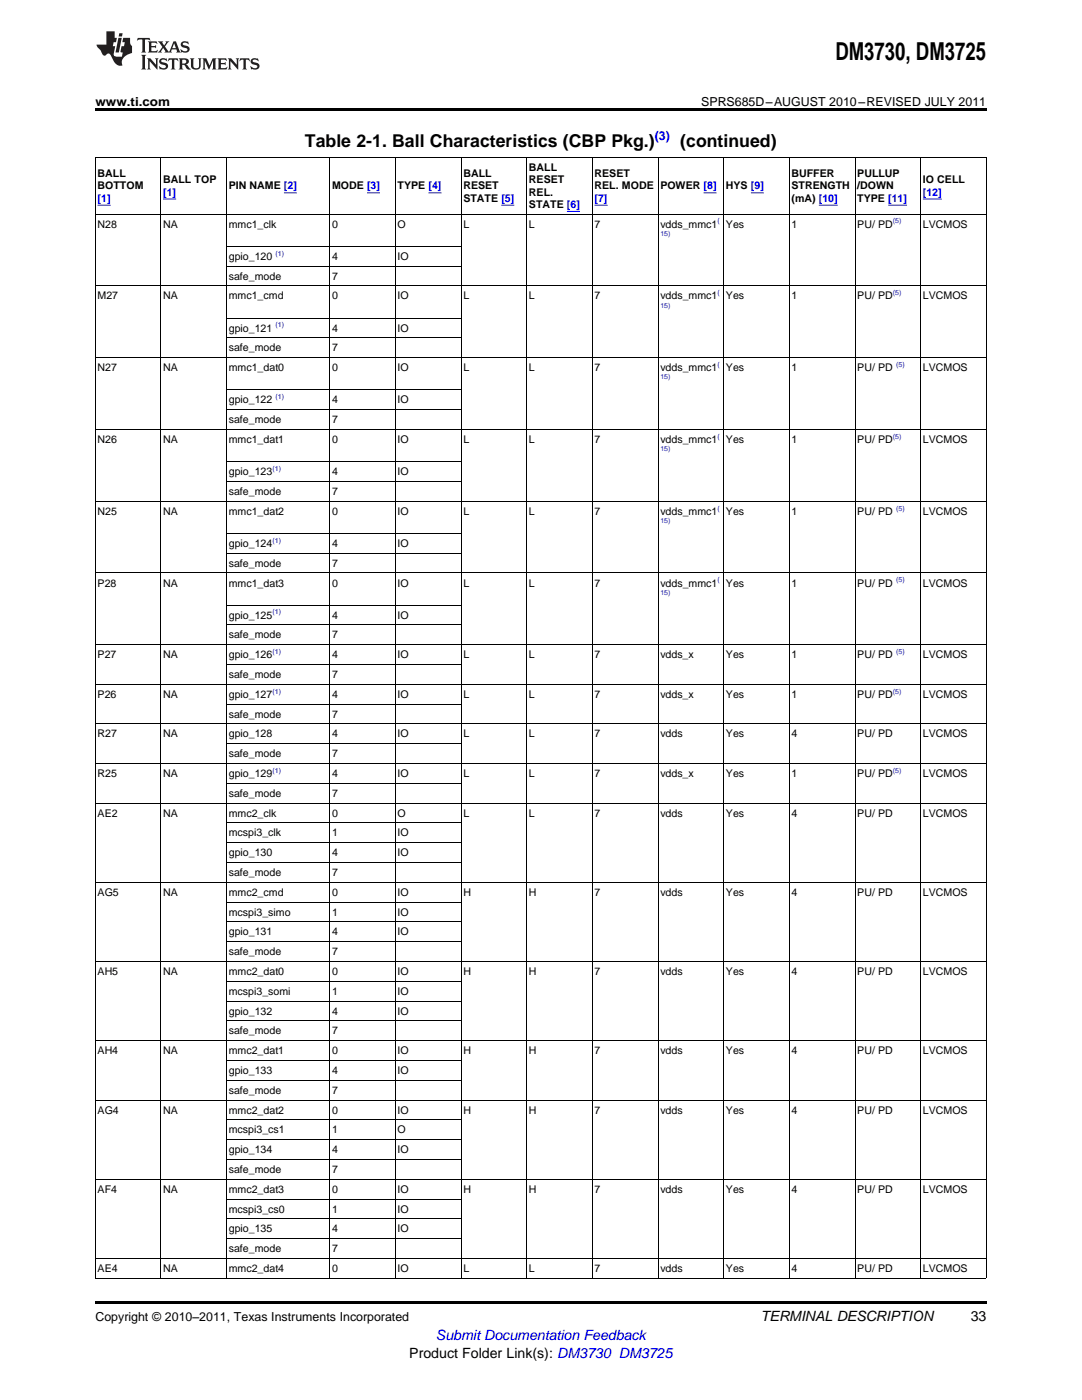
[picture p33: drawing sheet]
<svg xmlns="http://www.w3.org/2000/svg" width="216mm" height="279mm" viewBox="0 0 216 279" stroke-linecap="round" stroke-linejoin="round" font-family="sans-serif">
<defs><g id="words">
<text font-size="4.9" x="166.7" y="12">DM3730, DM3725</text>
<g font-size="3.5">
<text x="60.9" y="29.3">Table 2-1. Ball Characteristics (CBP Pkg.)</text>
<text x="135.7" y="29.3">(continued)</text>
</g>
<g font-size="2.8">
<text x="151.8" y="263.6">TERMINAL DESCRIPTION</text>
<text x="193.7" y="263.6">33</text>
<text x="81.7" y="270.9">Product Folder Link(s): DM3730 DM3725</text>
</g>
<text font-size="2.8" fill="#00f" x="87" y="267.4">Submit Documentation Feedback</text>
<g font-size="2.5">
<text x="19" y="21.1">www.ti.com</text>
<text x="139.9" y="21.1">SPRS685D–AUGUST 2010–REVISED JULY 2011</text>
<text x="19" y="263.6">Copyright © 2010–2011, Texas Instruments Incorporated</text>
</g>
<text font-size="2.5" fill="#00f" x="130.6" y="27.9">(3)</text>
<g font-size="2.1">
<text x="19.5" y="35.3">BALL</text>
<text x="92.5" y="35.3">BALL</text>
<text x="105.6" y="34.1">BALL</text>
<text x="118.6" y="35.3">RESET</text>
<text x="157.9" y="35.3">BUFFER</text>
<text x="171.1" y="35.3">PULLUP</text>
<text x="19.5" y="37.8">BOTTOM</text>
<text x="32.6" y="36.5">BALL TOP</text>
<text x="45.6" y="37.8">PIN NAME [2]</text>
<text x="66.3" y="37.8">MODE [3]</text>
<text x="79.3" y="37.8">TYPE [4]</text>
<text x="92.5" y="37.8">RESET</text>
<text x="92.5" y="40.3">STATE [5]</text>
<text x="105.6" y="36.5">RESET</text>
<text x="105.6" y="39">REL.</text>
<text x="105.6" y="41.5">STATE [6]</text>
<text x="118.6" y="37.8">REL. MODE</text>
<text x="131.8" y="37.8">POWER [8]</text>
<text x="144.9" y="37.8">HYS [9]</text>
<text x="157.9" y="37.8">STRENGTH</text>
<text x="157.9" y="40.3">(mA) [10]</text>
<text x="171.1" y="37.8">/DOWN</text>
<text x="171.1" y="40.3">TYPE [11]</text>
<text x="184.1" y="36.5">IO CELL</text>
<text x="19.5" y="45.4">N28</text>
<text x="32.6" y="45.4">NA</text>
<text x="45.6" y="45.4">mmc1_clk</text>
<text x="66.3" y="45.4">0</text>
<text x="79.3" y="45.4">O</text>
<text x="92.5" y="45.4">L</text>
<text x="105.6" y="45.4">L</text>
<text x="118.6" y="45.4">7</text>
<text x="131.8" y="45.4">vdds_mmc1</text>
<text x="144.9" y="45.4">Yes</text>
<text x="157.9" y="45.4">1</text>
<text x="171.1" y="45.4">PU/ PD</text>
<text x="184.1" y="45.4">LVCMOS</text>
<text x="45.6" y="51.9">gpio_120</text>
<text x="66.3" y="51.9">4</text>
<text x="79.3" y="51.9">IO</text>
<text x="19.5" y="59.8">M27</text>
<text x="32.6" y="59.8">NA</text>
<text x="45.6" y="55.8">safe_mode</text>
<text x="45.6" y="59.8">mmc1_cmd</text>
<text x="66.3" y="55.8">7</text>
<text x="66.3" y="59.8">0</text>
<text x="79.3" y="59.8">IO</text>
<text x="92.5" y="59.8">L</text>
<text x="105.6" y="59.8">L</text>
<text x="118.6" y="59.8">7</text>
<text x="131.8" y="59.8">vdds_mmc1</text>
<text x="144.9" y="59.8">Yes</text>
<text x="157.9" y="59.8">1</text>
<text x="171.1" y="59.8">PU/ PD</text>
<text x="184.1" y="59.8">LVCMOS</text>
<text x="45.6" y="66.2">gpio_121</text>
<text x="45.6" y="70.1">safe_mode</text>
<text x="66.3" y="66.2">4</text>
<text x="66.3" y="70.1">7</text>
<text x="79.3" y="66.2">IO</text>
<text x="19.5" y="74.1">N27</text>
<text x="32.6" y="74.1">NA</text>
<text x="45.6" y="74.1">mmc1_dat0</text>
<text x="66.3" y="74.1">0</text>
<text x="79.3" y="74.1">IO</text>
<text x="92.5" y="74.1">L</text>
<text x="105.6" y="74.1">L</text>
<text x="118.6" y="74.1">7</text>
<text x="131.8" y="74.1">vdds_mmc1</text>
<text x="144.9" y="74.1">Yes</text>
<text x="157.9" y="74.1">1</text>
<text x="171.1" y="74.1">PU/ PD</text>
<text x="184.1" y="74.1">LVCMOS</text>
<text x="45.6" y="80.5">gpio_122</text>
<text x="66.3" y="80.5">4</text>
<text x="79.3" y="80.5">IO</text>
<text x="19.5" y="88.4">N26</text>
<text x="32.6" y="88.4">NA</text>
<text x="45.6" y="84.5">safe_mode</text>
<text x="45.6" y="88.4">mmc1_dat1</text>
<text x="66.3" y="84.5">7</text>
<text x="66.3" y="88.4">0</text>
<text x="79.3" y="88.4">IO</text>
<text x="92.5" y="88.4">L</text>
<text x="105.6" y="88.4">L</text>
<text x="118.6" y="88.4">7</text>
<text x="131.8" y="88.4">vdds_mmc1</text>
<text x="144.9" y="88.4">Yes</text>
<text x="157.9" y="88.4">1</text>
<text x="171.1" y="88.4">PU/ PD</text>
<text x="184.1" y="88.4">LVCMOS</text>
<text x="45.6" y="94.8">gpio_123</text>
<text x="66.3" y="94.8">4</text>
<text x="79.3" y="94.8">IO</text>
<text x="45.6" y="98.8">safe_mode</text>
<text x="66.3" y="98.8">7</text>
<text x="19.5" y="102.7">N25</text>
<text x="32.6" y="102.7">NA</text>
<text x="45.6" y="102.7">mmc1_dat2</text>
<text x="66.3" y="102.7">0</text>
<text x="79.3" y="102.7">IO</text>
<text x="92.5" y="102.7">L</text>
<text x="105.6" y="102.7">L</text>
<text x="118.6" y="102.7">7</text>
<text x="131.8" y="102.7">vdds_mmc1</text>
<text x="144.9" y="102.7">Yes</text>
<text x="157.9" y="102.7">1</text>
<text x="171.1" y="102.7">PU/ PD</text>
<text x="184.1" y="102.7">LVCMOS</text>
<text x="45.6" y="109.1">gpio_124</text>
<text x="45.6" y="113.1">safe_mode</text>
<text x="66.3" y="109.1">4</text>
<text x="66.3" y="113.1">7</text>
<text x="79.3" y="109.1">IO</text>
<text x="19.5" y="117.1">P28</text>
<text x="32.6" y="117.1">NA</text>
<text x="45.6" y="117.1">mmc1_dat3</text>
<text x="66.3" y="117.1">0</text>
<text x="79.3" y="117.1">IO</text>
<text x="92.5" y="117.1">L</text>
<text x="105.6" y="117.1">L</text>
<text x="118.6" y="117.1">7</text>
<text x="131.8" y="117.1">vdds_mmc1</text>
<text x="144.9" y="117.1">Yes</text>
<text x="157.9" y="117.1">1</text>
<text x="171.1" y="117.1">PU/ PD</text>
<text x="184.1" y="117.1">LVCMOS</text>
<text x="45.6" y="123.5">gpio_125</text>
<text x="66.3" y="123.5">4</text>
<text x="79.3" y="123.5">IO</text>
<text x="19.5" y="131.4">P27</text>
<text x="32.6" y="131.4">NA</text>
<text x="45.6" y="127.4">safe_mode</text>
<text x="45.6" y="131.4">gpio_126</text>
<text x="66.3" y="127.4">7</text>
<text x="66.3" y="131.4">4</text>
<text x="79.3" y="131.4">IO</text>
<text x="92.5" y="131.4">L</text>
<text x="105.6" y="131.4">L</text>
<text x="118.6" y="131.4">7</text>
<text x="131.8" y="131.4">vdds_x</text>
<text x="144.9" y="131.4">Yes</text>
<text x="157.9" y="131.4">1</text>
<text x="171.1" y="131.4">PU/ PD</text>
<text x="184.1" y="131.4">LVCMOS</text>
<text x="45.6" y="135.3">safe_mode</text>
<text x="66.3" y="135.3">7</text>
<text x="19.5" y="139.3">P26</text>
<text x="32.6" y="139.3">NA</text>
<text x="45.6" y="139.3">gpio_127</text>
<text x="45.6" y="143.2">safe_mode</text>
<text x="66.3" y="139.3">4</text>
<text x="66.3" y="143.2">7</text>
<text x="79.3" y="139.3">IO</text>
<text x="92.5" y="139.3">L</text>
<text x="105.6" y="139.3">L</text>
<text x="118.6" y="139.3">7</text>
<text x="131.8" y="139.3">vdds_x</text>
<text x="144.9" y="139.3">Yes</text>
<text x="157.9" y="139.3">1</text>
<text x="171.1" y="139.3">PU/ PD</text>
<text x="184.1" y="139.3">LVCMOS</text>
<text x="19.5" y="147.2">R27</text>
<text x="32.6" y="147.2">NA</text>
<text x="45.6" y="147.2">gpio_128</text>
<text x="66.3" y="147.2">4</text>
<text x="79.3" y="147.2">IO</text>
<text x="92.5" y="147.2">L</text>
<text x="105.6" y="147.2">L</text>
<text x="118.6" y="147.2">7</text>
<text x="131.8" y="147.2">vdds</text>
<text x="144.9" y="147.2">Yes</text>
<text x="157.9" y="147.2">4</text>
<text x="171.1" y="147.2">PU/ PD</text>
<text x="184.1" y="147.2">LVCMOS</text>
<text x="19.5" y="155.1">R25</text>
<text x="32.6" y="155.1">NA</text>
<text x="45.6" y="151.1">safe_mode</text>
<text x="45.6" y="155.1">gpio_129</text>
<text x="66.3" y="151.1">7</text>
<text x="66.3" y="155.1">4</text>
<text x="79.3" y="155.1">IO</text>
<text x="92.5" y="155.1">L</text>
<text x="105.6" y="155.1">L</text>
<text x="118.6" y="155.1">7</text>
<text x="131.8" y="155.1">vdds_x</text>
<text x="144.9" y="155.1">Yes</text>
<text x="157.9" y="155.1">1</text>
<text x="171.1" y="155.1">PU/ PD</text>
<text x="184.1" y="155.1">LVCMOS</text>
<text x="45.6" y="159">safe_mode</text>
<text x="66.3" y="159">7</text>
<text x="19.5" y="163">AE2</text>
<text x="32.6" y="163">NA</text>
<text x="45.6" y="163">mmc2_clk</text>
<text x="45.6" y="166.9">mcspi3_clk</text>
<text x="66.3" y="163">0</text>
<text x="66.3" y="166.9">1</text>
<text x="79.3" y="163">O</text>
<text x="79.3" y="166.9">IO</text>
<text x="92.5" y="163">L</text>
<text x="105.6" y="163">L</text>
<text x="118.6" y="163">7</text>
<text x="131.8" y="163">vdds</text>
<text x="144.9" y="163">Yes</text>
<text x="157.9" y="163">4</text>
<text x="171.1" y="163">PU/ PD</text>
<text x="184.1" y="163">LVCMOS</text>
<text x="45.6" y="170.9">gpio_130</text>
<text x="66.3" y="170.9">4</text>
<text x="79.3" y="170.9">IO</text>
<text x="19.5" y="178.8">AG5</text>
<text x="32.6" y="178.8">NA</text>
<text x="45.6" y="174.8">safe_mode</text>
<text x="45.6" y="178.8">mmc2_cmd</text>
<text x="66.3" y="174.8">7</text>
<text x="66.3" y="178.8">0</text>
<text x="79.3" y="178.8">IO</text>
<text x="92.5" y="178.8">H</text>
<text x="105.6" y="178.8">H</text>
<text x="118.6" y="178.8">7</text>
<text x="131.8" y="178.8">vdds</text>
<text x="144.9" y="178.8">Yes</text>
<text x="157.9" y="178.8">4</text>
<text x="171.1" y="178.8">PU/ PD</text>
<text x="184.1" y="178.8">LVCMOS</text>
<text x="45.6" y="182.7">mcspi3_simo</text>
<text x="66.3" y="182.7">1</text>
<text x="79.3" y="182.7">IO</text>
<text x="45.6" y="186.7">gpio_131</text>
<text x="45.6" y="190.6">safe_mode</text>
<text x="66.3" y="186.7">4</text>
<text x="66.3" y="190.6">7</text>
<text x="79.3" y="186.7">IO</text>
<text x="19.5" y="194.6">AH5</text>
<text x="32.6" y="194.6">NA</text>
<text x="45.6" y="194.6">mmc2_dat0</text>
<text x="66.3" y="194.6">0</text>
<text x="79.3" y="194.6">IO</text>
<text x="92.5" y="194.6">H</text>
<text x="105.6" y="194.6">H</text>
<text x="118.6" y="194.6">7</text>
<text x="131.8" y="194.6">vdds</text>
<text x="144.9" y="194.6">Yes</text>
<text x="157.9" y="194.6">4</text>
<text x="171.1" y="194.6">PU/ PD</text>
<text x="184.1" y="194.6">LVCMOS</text>
<text x="45.6" y="198.5">mcspi3_somi</text>
<text x="45.6" y="202.5">gpio_132</text>
<text x="66.3" y="198.5">1</text>
<text x="66.3" y="202.5">4</text>
<text x="79.3" y="198.5">IO</text>
<text x="79.3" y="202.5">IO</text>
<text x="45.6" y="206.4">safe_mode</text>
<text x="66.3" y="206.4">7</text>
<text x="19.5" y="210.4">AH4</text>
<text x="32.6" y="210.4">NA</text>
<text x="45.6" y="210.4">mmc2_dat1</text>
<text x="45.6" y="214.3">gpio_133</text>
<text x="66.3" y="210.4">0</text>
<text x="66.3" y="214.3">4</text>
<text x="79.3" y="210.4">IO</text>
<text x="79.3" y="214.3">IO</text>
<text x="92.5" y="210.4">H</text>
<text x="105.6" y="210.4">H</text>
<text x="118.6" y="210.4">7</text>
<text x="131.8" y="210.4">vdds</text>
<text x="144.9" y="210.4">Yes</text>
<text x="157.9" y="210.4">4</text>
<text x="171.1" y="210.4">PU/ PD</text>
<text x="184.1" y="210.4">LVCMOS</text>
<text x="45.6" y="218.3">safe_mode</text>
<text x="66.3" y="218.3">7</text>
<text x="19.5" y="222.2">AG4</text>
<text x="32.6" y="222.2">NA</text>
<text x="45.6" y="222.2">mmc2_dat2</text>
<text x="45.6" y="226.2">mcspi3_cs1</text>
<text x="66.3" y="222.2">0</text>
<text x="66.3" y="226.2">1</text>
<text x="79.3" y="222.2">IO</text>
<text x="79.3" y="226.2">O</text>
<text x="92.5" y="222.2">H</text>
<text x="105.6" y="222.2">H</text>
<text x="118.6" y="222.2">7</text>
<text x="131.8" y="222.2">vdds</text>
<text x="144.9" y="222.2">Yes</text>
<text x="157.9" y="222.2">4</text>
<text x="171.1" y="222.2">PU/ PD</text>
<text x="184.1" y="222.2">LVCMOS</text>
<text x="45.6" y="230.2">gpio_134</text>
<text x="66.3" y="230.2">4</text>
<text x="79.3" y="230.2">IO</text>
<text x="19.5" y="238.1">AF4</text>
<text x="32.6" y="238.1">NA</text>
<text x="45.6" y="234.1">safe_mode</text>
<text x="45.6" y="238.1">mmc2_dat3</text>
<text x="66.3" y="234.1">7</text>
<text x="66.3" y="238.1">0</text>
<text x="79.3" y="238.1">IO</text>
<text x="92.5" y="238.1">H</text>
<text x="105.6" y="238.1">H</text>
<text x="118.6" y="238.1">7</text>
<text x="131.8" y="238.1">vdds</text>
<text x="144.9" y="238.1">Yes</text>
<text x="157.9" y="238.1">4</text>
<text x="171.1" y="238.1">PU/ PD</text>
<text x="184.1" y="238.1">LVCMOS</text>
<text x="45.6" y="242">mcspi3_cs0</text>
<text x="45.6" y="246">gpio_135</text>
<text x="66.3" y="242">1</text>
<text x="66.3" y="246">4</text>
<text x="79.3" y="242">IO</text>
<text x="79.3" y="246">IO</text>
<text x="45.6" y="249.9">safe_mode</text>
<text x="66.3" y="249.9">7</text>
<text x="19.5" y="253.9">AE4</text>
<text x="32.6" y="253.9">NA</text>
<text x="45.6" y="253.9">mmc2_dat4</text>
<text x="66.3" y="253.9">0</text>
<text x="79.3" y="253.9">IO</text>
<text x="92.5" y="253.9">L</text>
<text x="105.6" y="253.9">L</text>
<text x="118.6" y="253.9">7</text>
<text x="131.8" y="253.9">vdds</text>
<text x="144.9" y="253.9">Yes</text>
<text x="157.9" y="253.9">4</text>
<text x="171.1" y="253.9">PU/ PD</text>
<text x="184.1" y="253.9">LVCMOS</text>
</g>
<g font-size="2.1" fill="#00f">
<text x="19.5" y="40.3">[1]</text>
<text x="32.6" y="39">[1]</text>
<text x="118.6" y="40.3">[7]</text>
<text x="184.1" y="39">[12]</text>
</g>
<g font-size="1.4" fill="#00f">
<text x="131.8" y="47.1">15)</text>
<text x="143.2" y="44.6">(</text>
<text x="178.2" y="44.6">(5)</text>
<text x="55" y="51">(1)</text>
<text x="143.2" y="58.9">(</text>
<text x="178.2" y="58.9">(5)</text>
<text x="55" y="65.3">(1)</text>
<text x="131.8" y="61.4">15)</text>
<text x="131.8" y="75.7">15)</text>
<text x="143.2" y="73.2">(</text>
<text x="178.8" y="73.2">(5)</text>
<text x="55" y="79.7">(1)</text>
<text x="143.2" y="87.6">(</text>
<text x="178.2" y="87.6">(5)</text>
<text x="54.4" y="94">(1)</text>
<text x="131.8" y="90">15)</text>
<text x="143.2" y="101.9">(</text>
<text x="178.8" y="101.9">(5)</text>
<text x="131.8" y="104.4">15)</text>
<text x="54.4" y="108.3">(1)</text>
<text x="131.8" y="118.7">15)</text>
<text x="143.2" y="116.2">(</text>
<text x="178.8" y="116.2">(5)</text>
<text x="54.4" y="122.6">(1)</text>
<text x="54.4" y="130.5">(1)</text>
<text x="178.8" y="130.5">(5)</text>
<text x="54.4" y="138.4">(1)</text>
<text x="178.2" y="138.4">(5)</text>
<text x="54.4" y="154.2">(1)</text>
<text x="178.2" y="154.2">(5)</text>
</g>
</g></defs>
<g fill="#231f20">
<path d="M27.5 7.6l-.1 .5 .4-.2h.6v.1v2.1l-.2 .4h1l-.3-.4v-2.1l.1-.1h.5l.5 .2-.2-.5zM29.5 8.3l.2 .3v1.5l-.2 .4h1.8l.2-.6a1.04 1.04 0 0 1-1.3 .2v-.7h.6l.3 .2v-.6l-.3 .2h-.6v-.6l.8-.1 .4 .3-.2-.5zM31.5 8.3l.9 1.1-.9 1.1h.8l-.2-.2 .5-.7 .4 .7-.2 .2h1.5l-.1-.2 .1-.4h.9l.1 .4-.2 .2h1l-.3-.3-.7-1.9h-.5l-.9 2-.8-1 .9-1h-.8l.1 .3-.3 .5-.4-.6 .2-.2zM34.7 8.6l.4 1h-.7zM36.3 8.4a.63 .63 0 0 0-.2 .7 .63 .63 0 0 0 .6 .4l.6 .2 .1 .2a.75 .75 0 0 1-.7 .4 .75 .75 0 0 1-.6-.5l.1 .7 .1-.1a1.11 1.11 0 0 0 1.5-.6 1.13 1.13 0 0 0-1.2-.8l-.1-.4a1.04 1.04 0 0 1 1.2 .2l-.2-.5-.1 .1-.5-.2zM28.2 10.9l.2 .4v2.2l-.2 .4h1l-.3-.4v-2.2l.3-.4zM29.3 11.6l.3 .4v1.5l-.3 .4h.8l-.2-.4v-1.3l1.5 1.7v-1.9l.2-.4h-.7l.2 .4v.9l-1.1-1.3zM32 11.8a.62 .62 0 0 0-.2 .7 .62 .62 0 0 0 .6 .4l.6 .1 .1 .3a.76 .76 0 0 1-.7 .3 .76 .76 0 0 1-.6-.4l.1 .7 .1-.1a1.11 1.11 0 0 0 1.5-.6 1.13 1.13 0 0 0-1.2-.8l-.1-.4a1.04 1.04 0 0 1 1.2 .2l-.2-.6-.1 .1-.5-.1zM33.7 11.6l-.2 .6a.61 .61 0 0 1 .8-.3v1.6l-.2 .4h.9l-.2-.4v-1.6a.63 .63 0 0 1 .8 .3l-.2-.6zM35.6 11.6l.3 .4v1.5l-.3 .4h1l-.2-.2v-.8l.5 .2a.76 .76 0 0 0 1.2 .7l-1-1a.58 .58 0 0 0 .6-.5 .58 .58 0 0 0-.5-.6zM36.4 11.9h.1a.45 .45 0 0 1 .5 .1 .45 .45 0 0 1 .1 .5l-.7 .2zM37.9 11.6l.2 .2a2.17 2.17 0 0 0 .3 1.9 .99 .99 0 0 0 1.6-.6v-1.1l.2-.4h-.7l.2 .2a1.92 1.92 0 0 1-.2 1.8 .6 .6 0 0 1-.9-.5v-1.1l.2-.4zM40.4 11.6l.2 .4v1.5l-.2 .4h.7l-.2-.4v-1.4l.8 1.8 .8-1.8v1.4l-.2 .4h.9l-.2-.4v-1.5l.2-.4h-.8l-.6 1.5-.6-1.5zM43.4 11.6l.2 .4v1.5l-.2 .4h1.8l.2-.6a1.04 1.04 0 0 1-1.3 .1v-.6h.5l.4 .2v-.6l-.4 .2h-.5v-.7h.8l.3 .3-.1-.6zM45.5 11.6l.2 .4v1.5l-.2 .4h.7l-.2-.4v-1.3l1.5 1.7v-1.9l.2-.4h-.7l.2 .4v.9l-1.1-1.3zM47.9 11.6l-.1 .6a.61 .61 0 0 1 .8-.3v1.6l-.3 .4h1l-.3-.4 .1-1.6a.63 .63 0 0 1 .7 .3l-.1-.6zM50.2 11.8a.62 .62 0 0 0-.2 .7 .62 .62 0 0 0 .6 .4l.6 .1 .2 .3a.76 .76 0 0 1-.8 .3 .76 .76 0 0 1-.6-.4l.1 .7 .2-.1a1.11 1.11 0 0 0 1.5-.6 1.13 1.13 0 0 0-1.3-.8l-.1-.4a1.04 1.04 0 0 1 1.2 .2l-.1-.6-.2 .1-.5-.1z"/>
<path d="M21.2 6.3v2.6h-1.9l.1 .4 .7 .9a.91 .91 0 0 0 1 .8 .56 .56 0 0 1 .5-.3 .56 .56 0 0 1 .5 .3l.4 .8a1.53 1.53 0 0 0 1.9 1.2 1.54 1.54 0 0 1 1-2.1l.9-.3v-1.4a1.52 1.52 0 0 1-.3-1.6h-1.4l-.2 .8h.5l-.2 .8h-.4l-.2 1v.2l.4 .1-.2 .8a1.93 1.93 0 0 1-1.6-.3l.3-1.8h-.5l.2-.8h.4l.2-.8h-.4v-1.3zM23.6 7.6l-.6 2.9h.7l.6-2.9zM23.8 6.6l-.1 .7h.6l.2-.7z"/>
</g>
<path d="M19 21.6h177.8v.6h-177.8zM19 259.7h177.8v.5h-177.8z" fill="#000"/>
<g fill="none" stroke="#000" stroke-width=".2">
<path d="M19.1 31.4h177.7v223.7h-177.8zM32.1 31.4v223.7M45.2 31.4v223.7M65.8 31.4v223.7M78.9 31.4v223.7M92 31.4v223.7M105.1 31.4v223.7M118.2 31.4v223.7M131.3 31.4v223.7M144.4 31.4v223.7M157.5 31.4v223.7M170.6 31.4v223.7"/>
<path d="M183.7 31.4v223.7M19 57.1h177.8M19 42.7h177.8M45.2 53.1h46.8M45.2 49.2h46.8M19 71.4h177.8M45.2 77.8h46.8M45.2 67.4h46.8M45.2 63.5h46.8M19 85.7h177.8M45.2 96.1h46.8M45.2 92.1h46.8"/>
<path d="M45.2 81.8h46.8M19 114.4h177.8M19 100h177.8M45.2 110.4h46.8M45.2 106.5h46.8M19 136.6h177.8M19 128.7h177.8M45.2 132.6h46.8M45.2 124.7h46.8M45.2 120.8h46.8M19 152.4h177.8M19 144.5h177.8"/>
<path d="M45.2 156.3h46.8M45.2 148.4h46.8M45.2 140.5h46.8M19 176.1h177.8M19 160.3h177.8M45.2 172.1h46.8M45.2 168.2h46.8M45.2 164.2h46.8M19 191.9h177.8M45.2 199.8h46.8M45.2 195.8h46.8M45.2 187.9h46.8"/>
<path d="M45.2 184h46.8M45.2 180h46.8M19 219.6h177.8M19 207.7h177.8M45.2 215.6h46.8M45.2 211.6h46.8M45.2 203.7h46.8M19 235.4h177.8M45.2 239.3h46.8M45.2 231.4h46.8M45.2 227.5h46.8M45.2 223.5h46.8"/>
<path d="M19 251.2h177.8M45.2 247.2h46.8M45.2 243.3h46.8"/>
</g>
<g fill="none" stroke="#00f" stroke-width=".2">
<path d="M32.6 39.7h2.5M56.7 38.5h2.5M73.2 38.5h2.6M85.5 38.5h2.6M140.4 38.5h2.6M149.8 38.5h2.6M184.1 39.7h3.8M19.5 41h2.6M100 41h2.6M113.1 42.2h2.6M118.6 41h2.6M163.4 41h3.8"/>
<path d="M177.2 41h3.8"/>
</g>
<use href="#words"/>
</svg>
